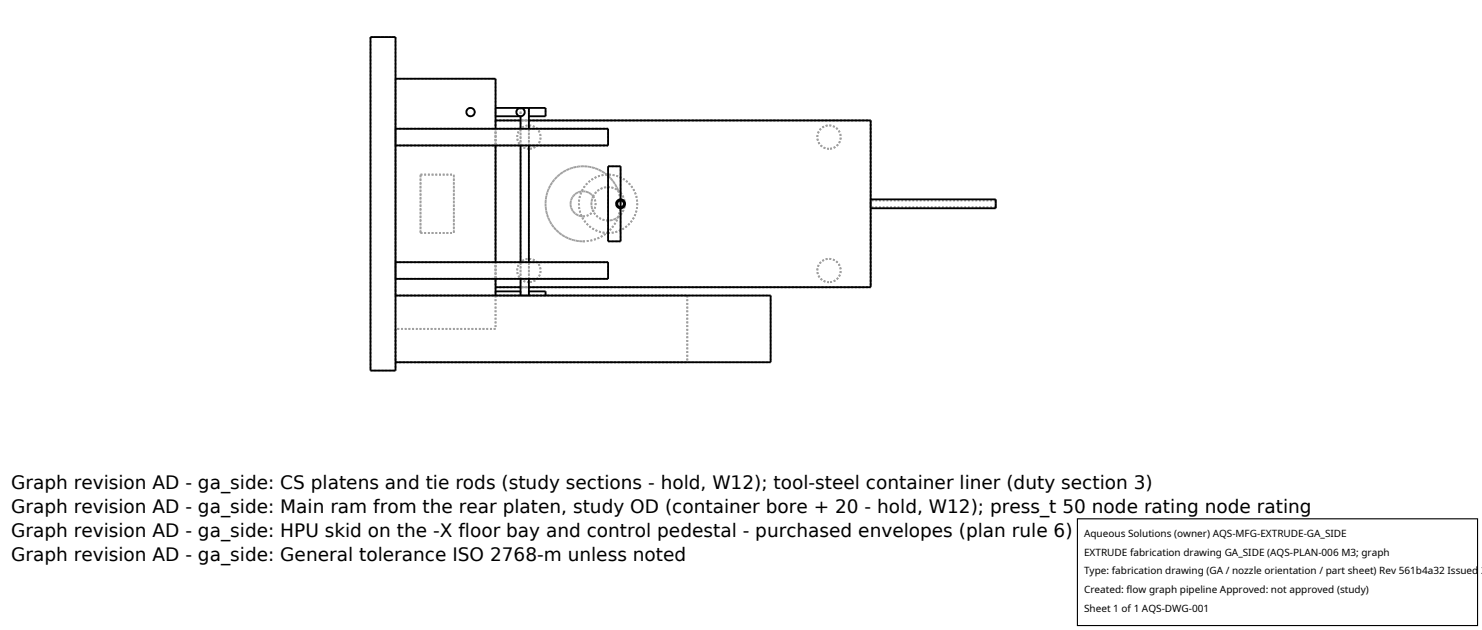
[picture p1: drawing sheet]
<svg xmlns="http://www.w3.org/2000/svg" width="212mm" height="90mm" viewBox="0 0 212 90" stroke-linecap="round" stroke-linejoin="round" font-family="sans-serif">
<defs><g id="words">
<g font-size="2.6">
<text x="1.6" y="69.8">Graph revision AD - ga_side: CS platens and tie rods (study sections - hold, W12); tool-steel container liner (duty section 3)</text>
<text x="1.6" y="73.3">Graph revision AD - ga_side: Main ram from the rear platen, study OD (container bore + 20 - hold, W12); press_t 50 node rating node rating</text>
<text x="1.6" y="76.7">Graph revision AD - ga_side: HPU skid on the -X floor bay and control pedestal - purchased envelopes (plan rule 6)</text>
<text x="1.6" y="80.2">Graph revision AD - ga_side: General tolerance ISO 2768-m unless noted</text>
</g>
<g font-size="1.4">
<text x="154.8" y="76.6">Aqueous Solutions (owner) AQS-MFG-EXTRUDE-GA_SIDE</text>
<text x="154.8" y="79.3">EXTRUDE fabrication drawing GA_SIDE (AQS-PLAN-006 M3; graph</text>
<text x="154.8" y="82">Type: fabrication drawing (GA / nozzle orientation / part sheet) Rev 561b4a32 Issued 2</text>
<text x="154.8" y="84.7">Created: flow graph pipeline Approved: not approved (study)</text>
<text x="154.8" y="87.4">Sheet 1 of 1 AQS-DWG-001</text>
</g>
</g></defs>
<g fill="none" stroke="#a0a0a0" stroke-width=".26" stroke-dasharray=".3 .3" stroke-linecap="butt">
<path d="M52.9 5.3h3.6M52.9 5.3v47.6M56.5 5.3v36.9M56.5 11.2v31M56.5 18.4v2.4M56.5 11.2h14.3M56.5 18.4h30.3M67.2 16.6l-.4-.2-.2-.4 .2-.4 .4-.2 .4 .2 .2 .4-.2 .4-.4 .2M70.8 11.2v6M70.8 17.2h53.6M70.8 18.4v2.4M70.8 17.2v23.8"/>
<path d="M70.8 16v-.6M70.8 15.4v1.2M70.8 16.6v-.6M73.8 16l.1-.4 .4-.2M74.3 18.4v2.4M74.3 16.6l.5-.2 .1-.4-.1-.4-.5-.2M74.3 15.4v.6M74.3 16v.6M74.3 16.6l-.4-.2-.1-.4M74.3 16v1.2M74.3 15.4h1.2M75.5 18.4v2.4"/>
<path d="M75.5 17.2h-1.2M75.5 16v1.2M75.5 16v.6M75.5 16.6v-.6M75.5 16v-.6M75.5 15.4v.6M77.9 16.6v-1.2M86.8 18.4v2.4M124.4 17.2v23.8M56.5 37.4v2.4M56.5 20.8h30.3M56.5 37.4h30.3"/>
<path d="M56.5 39.8h30.3M60.1 33.3v-8.4M60.1 33.3h4.7M60.1 24.9h4.7M60.1 24.9v8.4M64.8 33.3v-8.4M64.8 24.9v8.4M70.8 37.4v2.4M74.3 37.4v2.4M75.5 37.4v2.4M75.5 21.2l-.6-.1-.5-.3-.4-.6-.1-.6 .1-.7 .4-.5 .5-.4 .6-.1 .7 .1 .5 .4 .4 .5 .1 .7-.1 .6-.4 .6-.5 .3-.7 .1M83.3 34.5l1.1-.2 .9-.2 .9-.5 .9-.7 .6-.8 .5-.9 .3-1 .1-1.1v-.9l-.3-1.1-.5-.9-.7-.8-.8-.7-.9-.5-1-.3-1-.2-1.1 .1-1 .3-1 .5-.7 .6-.8 .9-.4 .9-.4 1-.1 1 .1 1 .3 1.1 .5 .9 .7 .9 .8 .7 1 .5 .9 .2 1.1 .2"/>
<path d="M83.3 34.5l1.6-.3 1.4-.7 1.2-1.1 .8-1.4M83.3 30.9l.8-.2 .6-.5M83.3 30.9l.7-.1 .5-.4 .4-.6 .2-.7-.2-.6-.3-.6-.6-.4-.7-.2-.7 .1-.6 .4-.4 .6-.1 .7 .1 .7 .4 .6 .6 .4 .7 .1M84.7 28l.7-.8 .9-.4h1.1l.9 .4M84.7 28l-.7-.5-.9-.2-.8 .3-.6 .7-.2 .8 .2 .9 .7 .7 .9 .2M84.7 28l-.2 1.1 .2 1.1M84.7 28l.3 .6 .1 .5-.1 .5-.3 .6M86.8 37.4v2.4M86.8 33.3l.9-.1 .8-.2 .7-.4 .6-.6 .5-.6 .4-.7 .2-.8 .1-.8-.1-.8-.2-.8-.4-.7-.5-.7-.6-.5-.7-.3-.8-.3-.9-.1-.8 .1-.8 .3-.7 .3-.6 .6-.5 .6-.4 .7-.2 .8-.1 .8 .1 .8 .2 .8 .4 .7 .5 .6 .6 .6 .7 .4 .8 .2 .8 .1M86.8 34.5v-10.8M86.8 34.5h1.8M86.8 23.7h1.8"/>
<path d="M86.8 31.5l-.9-.2-.7-.5-.5-.7-.2-1 .1-.8 .5-.9 .8-.5 .9-.2 .9 .2 .8 .5 .5 .7 .2 1-.2 1-.5 .7-.7 .5-1 .2M86.8 31.5l-.6-.1-.6-.3-.5-.4-.4-.5M88.3 27.2l.2 .9 .1 .9-.1 1.1-.2 .9M88.3 27.2l-.7-1.3-1-1-1.3-.8-1.4-.3h-1.5l-1.4 .4-1.2 .8-1 1.1-.6 1.3-.3 1.4 .1 1.4 .5 1.4 .9 1.2 1.2 .9 1.3 .6 1.4 .2M88.3 31l-.7 .4-.8 .1M88.3 31l.7-.8 .2-1-.2-1.1-.7-.9M88.6 34.5v-10.8M88.6 28.5v.1M88.6 29.6v.1M88.6 29.7l.5-.1 .2-.5-.2-.4-.4-.2-.5 .1-.2 .5 .2 .4 .4 .2M88.6 29.6l.4-.2 .1-.3-.1-.3-.3-.2-.4 .2-.1 .3 .1 .3 .3 .2M118.4 21.2l-.7-.1-.5-.3-.3-.6-.2-.6 .2-.7 .3-.5 .5-.4 .7-.1 .7 .1 .5 .4 .3 .5 .2 .7-.2 .6-.3 .6-.5 .3-.7 .1"/>
<path d="M124.4 29.1v-.6M124.4 28.5v1.2M124.4 29.7v-.6M124.4 29.1v-.5M124.4 28.6v1M124.4 29.6v-.5M142.2 29.7v-1.2M142.2 29.1v.5M142.2 29.6v-1M142.2 28.6v.5M142.2 28.6h-17.8M142.2 29.6h-17.8"/>
<path d="M52.9 52.9h3.6M56.5 51.7v1.2M56.5 51.7h41.7M56.5 42.2h41.7M56.5 42.2v9.5M56.5 47v4.7M56.5 42.2h14.3M56.5 51.7h53.6M70.8 42.2h27.4M70.8 41h53.6M70.8 41v1.2M70.8 42.2h39.3"/>
<path d="M70.8 42.2h3.5M70.8 47h-14.3M70.8 42.2v4.8M70.8 42.2v-.6M70.8 41.6v.6M74.3 42.2h-3.5M74.3 42.2v-.6M74.3 41.6v.6M74.3 41v1.2M74.3 41v-23.8M75.5 42.2h-1.2M75.5 42.2h2.4"/>
<path d="M75.5 41v1.2M75.5 41h-1.2M75.5 42.2v-.6M75.5 41.6v.6M75.5 40.3l-.6-.1-.5-.4-.4-.5-.1-.7 .1-.6 .4-.6 .5-.3 .6-.1 .7 .1 .5 .3 .4 .6 .1 .6-.1 .7-.4 .5-.5 .4-.7 .1M75.5 41v-23.8M77.9 42.2h-2.4M77.9 42.2v-.6M98.2 42.2v9.5M110.1 42.2v9.5M118.4 40.3l-.7-.1-.5-.4-.3-.5-.2-.7 .2-.6 .3-.6 .5-.3 .7-.1 .7 .1 .5 .3 .3 .6 .2 .6-.2 .7-.3 .5-.5 .4-.7 .1"/>
</g>
<g fill="none" stroke="#000" stroke-width=".26">
<path d="M52.9 5.3h3.6v47.6h-3.6zM56.5 11.2h14.3v7.2M56.5 18.4h30.3v2.4h-30.3M70.8 15.4h7.1v1.2h-2.4M70.8 17.2h3.5M70.8 16.6h3.5M74.3 16.6v1.8M75.5 15.4v3M75.5 17.2h48.9v23.8h-48.9M56.5 37.4h30.3v2.4h-30.3M70.8 20.8v16.6M70.8 39.8v2.4"/>
<path d="M74.3 20.8v16.6M74.3 39.8v2.4M75.5 20.8v16.6M75.5 39.8v2.4M88.6 28.5v-4.8h-1.8v10.8h1.8v-4.8M88.6 28.6v1M124.4 28.5h17.8v1.2h-17.8M56.5 42.2h53.6v9.5h-53.6M70.8 41h3.5M70.8 41.6h3.5M75.5 41.6h2.4v.6"/>
<circle cx="67.2" cy="16" r=".6"/>
<circle cx="74.3" cy="16" r=".6"/>
<circle cx="88.6" cy="29.1" r=".47"/>
<circle cx="88.6" cy="29.1" r=".63"/>
</g>
<path d="M153.9 74.1h57.1v15.2h-57.1z" fill="#fff" stroke="#000" stroke-width=".16"/>
<use href="#words"/>
</svg>
